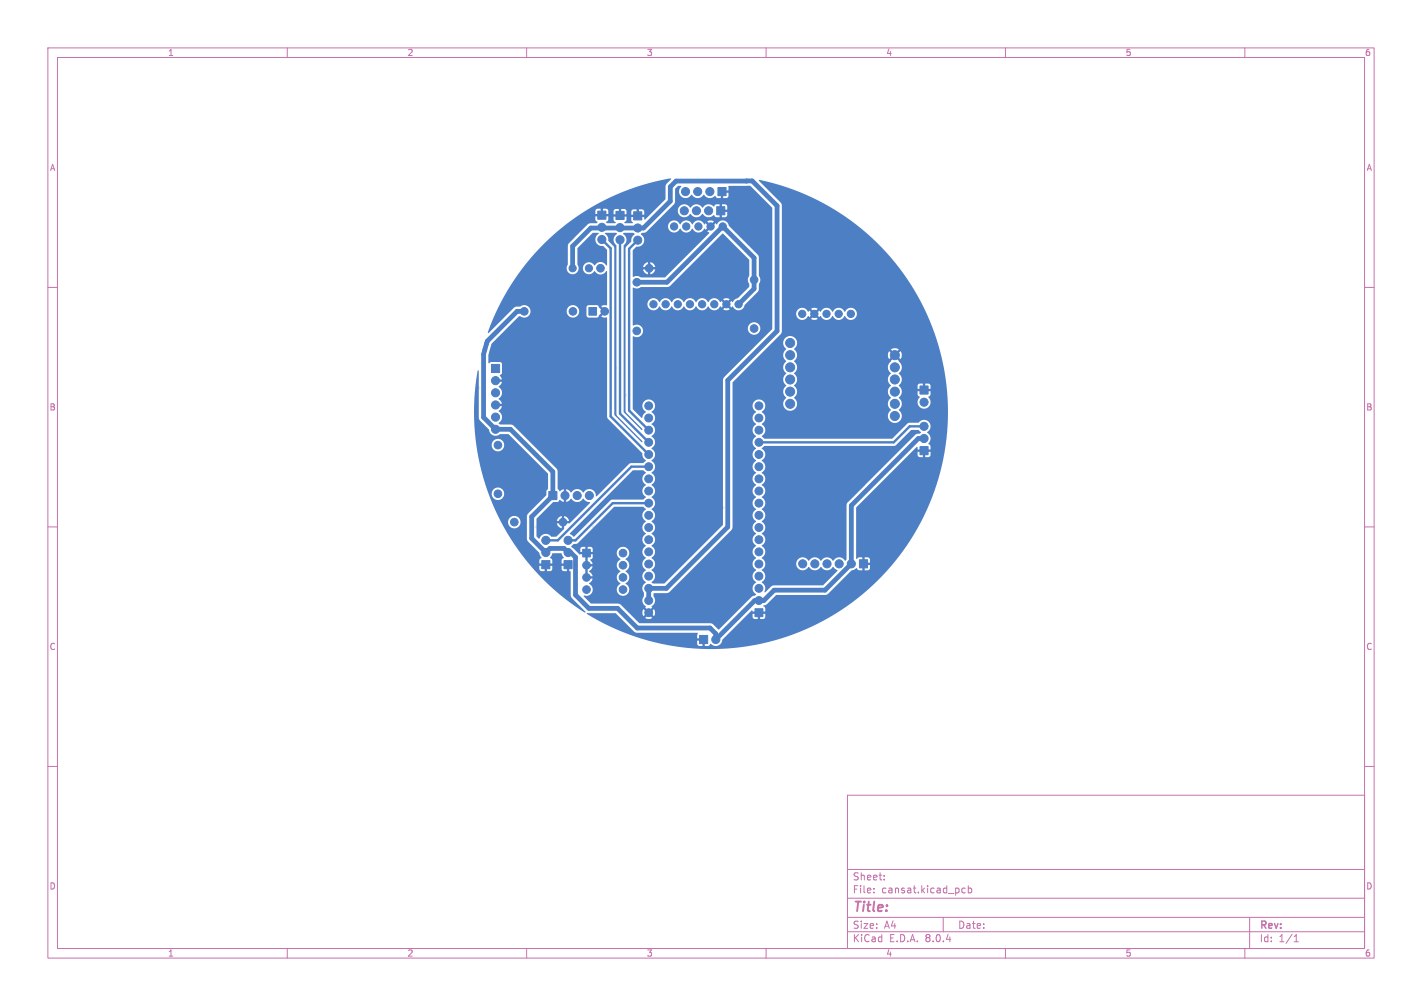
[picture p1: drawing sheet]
<svg xmlns="http://www.w3.org/2000/svg" width="297mm" height="210mm" viewBox="0 0 297 210" stroke-linecap="round" stroke-linejoin="round" font-family="sans-serif">
<defs><g id="words">
<text font-size="2.8" fill="#c872ab" x="178" y="190.9">Title:</text>
<g font-size="2.1" fill="#c872ab">
<text x="178" y="184">Sheet:</text>
<text x="178" y="186.7">File:</text>
<text x="184.1" y="186.7">cansat.kicad_pcb</text>
<text x="178" y="196.9">KiCad</text>
<text x="178" y="194.1">Size:</text>
<text x="184.7" y="194.1">A4</text>
<text x="185.7" y="196.9">E.D.A.</text>
<text x="193.3" y="196.9">8.0.4</text>
<text x="200" y="194.1">Date:</text>
<text x="263" y="194.3">Rev:</text>
<text x="263" y="196.9">Id:</text>
<text x="267.1" y="196.9">1/1</text>
</g>
<g font-size="1.8" fill="#c872ab">
<text x="35" y="11.9">1</text>
<text x="85" y="11.9">2</text>
<text x="135" y="11.9">3</text>
<text x="185" y="11.9">4</text>
<text x="235" y="11.9">5</text>
<text x="285" y="11.9">6</text>
<text x="10.3" y="35.9">A</text>
<text x="285.4" y="35.9">A</text>
<text x="10.3" y="85.9">B</text>
<text x="285.3" y="85.9">B</text>
<text x="10.3" y="135.9">C</text>
<text x="285.3" y="135.9">C</text>
<text x="10.3" y="185.9">D</text>
<text x="285.3" y="185.9">D</text>
<text x="35" y="199.9">1</text>
<text x="85" y="199.9">2</text>
<text x="135" y="199.9">3</text>
<text x="185" y="199.9">4</text>
<text x="235" y="199.9">5</text>
<text x="285" y="199.9">6</text>
</g>
</g></defs>
<g fill="none" stroke="#c872ab" stroke-width=".21">
<path d="M10 10h277v190h-277zM12 12h273v186h-273zM60 10v2M110 10v2M160 10v2M210 10v2M260 10v2M10 60h2M285 60h2M10 110h2M285 110h2M10 160h2"/>
<path d="M285 160h2M177 166h108v32h-108zM60 198v2M110 198v2M160 198v2M177 194.5h108M177 191.5h108M177 187.5h108M177 181.5h108M182.5 186.3v.1M182.5 185.5v.1M184.7 183.6v.1"/>
<path d="M184.7 182.8v.1M197 191.5v3M201.6 185.5l-.4-.1-.3 .3 .1 .6h.6M202.2 185.5l.5-.1 .3 .3-.2 .6h-.6M202.2 184.9v1.5M210 198v2M260 198v2M261 191.5v6.5M270.3 196.6h.9M270.3 195.5l.4-.4v1.5"/>
</g>
<g fill="#4d7fc4" stroke="#4d7fc4" stroke-width=".21">
<path d="M117.8 117h1.7v1.7h-1.7z"/>
<path d="M121.7 114.7h1.6v1.6h-1.6z"/>
<path d="M102.7 76.1h1.7v1.7h-1.7z"/>
<path d="M157.7 127.1h1.6v1.6h-1.6z"/>
<path d="M146.1 132.6h1.7v1.8h-1.7z"/>
<path d="M128.6 44.1h1.7v1.7h-1.7z"/>
<path d="M123 64.2h1.6v1.6h-1.6z"/>
<path d="M192.1 80.6h1.7v1.7h-1.7z"/>
<path d="M114.6 102.6h1.7v1.7h-1.7z"/>
<path d="M149.9 39.2h1.7v1.7h-1.7z"/>
<path d="M192.1 93.2h1.7v1.7h-1.7z"/>
<path d="M113.1 117h1.7v1.7h-1.7z"/>
<path d="M132.4 44.2h1.7v1.7h-1.7z"/>
<path d="M149.7 43.2h1.7v1.7h-1.7z"/>
<path d="M124.8 44.1h1.7v1.7h-1.7z"/>
<path d="M179.5 116.8h1.7v1.7h-1.7z"/>
<circle cx="167.5" cy="65.5" r=".76"/>
<circle cx="170.1" cy="65.5" r=".76"/>
<circle cx="172.6" cy="65.5" r=".76"/>
<circle cx="175.2" cy="65.5" r=".76"/>
<circle cx="177.7" cy="65.5" r=".76"/>
<circle cx="118.7" cy="115.3" r=".85"/>
<circle cx="118.7" cy="112.8" r=".85"/>
<circle cx="122.5" cy="118" r=".8"/>
<circle cx="122.5" cy="120.5" r=".8"/>
<circle cx="122.5" cy="123.1" r=".8"/>
<circle cx="130.1" cy="123.1" r=".8"/>
<circle cx="130.1" cy="120.5" r=".8"/>
<circle cx="130.1" cy="118" r=".8"/>
<circle cx="130.1" cy="115.5" r=".8"/>
<circle cx="109.5" cy="65" r=".8"/>
<circle cx="119.7" cy="65" r=".8"/>
<circle cx="103.5" cy="79.5" r=".85"/>
<circle cx="103.5" cy="82" r=".85"/>
<circle cx="103.5" cy="84.5" r=".85"/>
<circle cx="103.5" cy="87.1" r=".85"/>
<circle cx="103.5" cy="89.6" r=".85"/>
<circle cx="157.5" cy="58.4" r=".8"/>
<circle cx="157.5" cy="68.6" r=".8"/>
<circle cx="133" cy="58.9" r=".8"/>
<circle cx="133" cy="69.1" r=".8"/>
<circle cx="135.5" cy="127.9" r=".82"/>
<circle cx="135.5" cy="125.4" r=".82"/>
<circle cx="135.5" cy="122.8" r=".82"/>
<circle cx="135.5" cy="120.3" r=".82"/>
<circle cx="135.5" cy="117.7" r=".82"/>
<circle cx="135.5" cy="115.2" r=".82"/>
<circle cx="135.5" cy="112.7" r=".82"/>
<circle cx="135.5" cy="110.1" r=".82"/>
<circle cx="135.5" cy="107.6" r=".82"/>
<circle cx="135.5" cy="105" r=".82"/>
<circle cx="135.5" cy="102.5" r=".82"/>
<circle cx="135.5" cy="100" r=".82"/>
<circle cx="135.5" cy="97.4" r=".82"/>
<circle cx="135.5" cy="94.9" r=".82"/>
<circle cx="135.5" cy="92.3" r=".82"/>
<circle cx="135.5" cy="89.8" r=".82"/>
<circle cx="135.5" cy="87.3" r=".82"/>
<circle cx="135.5" cy="84.7" r=".82"/>
<circle cx="158.5" cy="125.4" r=".82"/>
<circle cx="158.5" cy="122.8" r=".82"/>
<circle cx="158.5" cy="120.3" r=".82"/>
<circle cx="158.5" cy="117.7" r=".82"/>
<circle cx="158.5" cy="115.2" r=".82"/>
<circle cx="158.5" cy="112.7" r=".82"/>
<circle cx="158.5" cy="110.1" r=".82"/>
<circle cx="158.5" cy="107.6" r=".82"/>
<circle cx="158.5" cy="105" r=".82"/>
<circle cx="158.5" cy="102.5" r=".82"/>
<circle cx="158.5" cy="100" r=".82"/>
<circle cx="158.5" cy="97.4" r=".82"/>
<circle cx="158.5" cy="94.9" r=".82"/>
<circle cx="158.5" cy="92.3" r=".82"/>
<circle cx="158.5" cy="89.8" r=".82"/>
<circle cx="158.5" cy="87.3" r=".82"/>
<circle cx="158.5" cy="84.7" r=".82"/>
<circle cx="154.3" cy="63.5" r=".76"/>
<circle cx="151.7" cy="63.5" r=".76"/>
<circle cx="149.2" cy="63.5" r=".76"/>
<circle cx="146.6" cy="63.5" r=".76"/>
<circle cx="144.1" cy="63.5" r=".76"/>
<circle cx="141.6" cy="63.5" r=".76"/>
<circle cx="139" cy="63.5" r=".76"/>
<circle cx="136.5" cy="63.5" r=".76"/>
<circle cx="149.5" cy="133.5" r=".85"/>
<circle cx="129.5" cy="47.5" r=".85"/>
<circle cx="129.5" cy="50.1" r=".85"/>
<circle cx="126.3" cy="65" r=".8"/>
<circle cx="193" cy="84" r=".85"/>
<circle cx="125.4" cy="56" r=".8"/>
<circle cx="135.6" cy="56" r=".8"/>
<circle cx="104" cy="103.1" r=".8"/>
<circle cx="104" cy="92.9" r=".8"/>
<circle cx="118" cy="103.4" r=".85"/>
<circle cx="120.5" cy="103.4" r=".85"/>
<circle cx="123.1" cy="103.4" r=".85"/>
<circle cx="151" cy="47.3" r=".76"/>
<circle cx="148.4" cy="47.3" r=".76"/>
<circle cx="145.9" cy="47.3" r=".76"/>
<circle cx="143.3" cy="47.3" r=".76"/>
<circle cx="140.8" cy="47.3" r=".76"/>
<circle cx="148.3" cy="40" r=".85"/>
<circle cx="145.7" cy="40" r=".85"/>
<circle cx="143.2" cy="40" r=".85"/>
<circle cx="193" cy="91.5" r=".85"/>
<circle cx="193" cy="89" r=".85"/>
<circle cx="119.6" cy="56" r=".75"/>
<circle cx="123" cy="56" r=".75"/>
<circle cx="114" cy="115.3" r=".85"/>
<circle cx="114" cy="112.8" r=".85"/>
<circle cx="186.9" cy="86.8" r=".95"/>
<circle cx="186.9" cy="84.3" r=".95"/>
<circle cx="186.9" cy="81.8" r=".95"/>
<circle cx="186.9" cy="79.2" r=".95"/>
<circle cx="186.9" cy="76.7" r=".95"/>
<circle cx="186.9" cy="74.1" r=".95"/>
<circle cx="165" cy="71.6" r=".95"/>
<circle cx="165" cy="74.1" r=".95"/>
<circle cx="165" cy="76.7" r=".95"/>
<circle cx="165" cy="79.2" r=".95"/>
<circle cx="165" cy="81.8" r=".95"/>
<circle cx="165" cy="84.3" r=".95"/>
<circle cx="107.4" cy="109" r=".8"/>
<circle cx="117.6" cy="109" r=".8"/>
<circle cx="133.2" cy="47.6" r=".85"/>
<circle cx="133.2" cy="50.1" r=".85"/>
<circle cx="148" cy="44" r=".85"/>
<circle cx="145.5" cy="44" r=".85"/>
<circle cx="142.9" cy="44" r=".85"/>
<circle cx="125.7" cy="47.5" r=".85"/>
<circle cx="125.7" cy="50" r=".85"/>
<circle cx="177.8" cy="117.7" r=".85"/>
<circle cx="175.3" cy="117.7" r=".85"/>
<circle cx="172.7" cy="117.7" r=".85"/>
<circle cx="170.2" cy="117.7" r=".85"/>
<circle cx="167.6" cy="117.7" r=".85"/>
</g>
<g fill="#ececec" stroke="#ececec" stroke-width=".21">
<circle cx="162.1" cy="103.7" r=".25"/>
<circle cx="119" cy="76" r=".25"/>
<circle cx="178.5" cy="98.6" r=".25"/>
<circle cx="166" cy="126" r=".25"/>
<circle cx="146" cy="56" r=".25"/>
<circle cx="123" cy="60" r=".25"/>
<circle cx="126" cy="118" r=".25"/>
<circle cx="144" cy="42" r=".25"/>
<circle cx="152" cy="117" r=".25"/>
<circle cx="142" cy="93" r=".25"/>
<circle cx="113" cy="69" r=".25"/>
<circle cx="148" cy="84" r=".25"/>
<circle cx="107" cy="105" r=".25"/>
<circle cx="173.9" cy="110.5" r=".25"/>
<circle cx="151" cy="106" r=".25"/>
<circle cx="111" cy="88" r=".25"/>
<circle cx="147" cy="42" r=".25"/>
<circle cx="160" cy="77" r=".25"/>
<circle cx="112" cy="110" r=".25"/>
<circle cx="163.3" cy="98.8" r=".25"/>
<circle cx="107" cy="101" r=".25"/>
<circle cx="148" cy="74" r=".25"/>
<circle cx="144.4" cy="45.5" r=".25"/>
<circle cx="117" cy="93" r=".25"/>
<circle cx="128.6" cy="76.8" r=".25"/>
<circle cx="122.1" cy="108.9" r=".25"/>
<circle cx="124" cy="110" r=".25"/>
<circle cx="191" cy="80" r=".25"/>
<circle cx="166.2" cy="95.1" r=".25"/>
<circle cx="133" cy="117" r=".25"/>
<circle cx="124" cy="88" r=".25"/>
<circle cx="162.1" cy="106.3" r=".25"/>
<circle cx="144.7" cy="104.8" r=".25"/>
<circle cx="168.4" cy="51.9" r=".3"/>
<circle cx="125" cy="129" r=".25"/>
<circle cx="133" cy="122" r=".25"/>
<circle cx="168" cy="84" r=".25"/>
<circle cx="154" cy="98" r=".25"/>
<circle cx="133" cy="119" r=".25"/>
<circle cx="168.7" cy="113.1" r=".25"/>
<circle cx="112" cy="59" r=".25"/>
<circle cx="130.6" cy="82.5" r=".25"/>
<circle cx="117" cy="116" r=".25"/>
<circle cx="131" cy="101" r=".25"/>
<circle cx="170" cy="46" r=".25"/>
<circle cx="160" cy="48" r=".25"/>
<circle cx="171.3" cy="112.3" r=".25"/>
<circle cx="167" cy="72" r=".25"/>
<circle cx="141" cy="116" r=".25"/>
<circle cx="108" cy="80" r=".25"/>
<circle cx="148" cy="94" r=".25"/>
<circle cx="162.2" cy="101" r=".25"/>
<circle cx="125" cy="94" r=".25"/>
<circle cx="142" cy="133" r=".25"/>
<circle cx="100" cy="81" r=".25"/>
<circle cx="126" cy="121" r=".25"/>
<circle cx="106" cy="69" r=".25"/>
<circle cx="100" cy="94" r=".25"/>
<circle cx="143" cy="86" r=".25"/>
<circle cx="133" cy="113" r=".25"/>
<circle cx="180.2" cy="82.1" r=".25"/>
<circle cx="172" cy="88.6" r=".25"/>
</g>
<path d="M119.6 56v-4.6l3.8-3.8h11l5.6-5.6v-3l1.2-1.2h15.9l5.2 5.2v26.1l-10.3 10.3v30.6l-12.8 12.8h-3.7v2.6M133 58.9h6.3l11.7-11.6 6.5 6.5v6.5l-3.2 3.2M109.5 65h-1.5l-6.2 6.2-.8 2.8v13.1l2.5 2.5h3.1l8.9 8.9v4.9l-4.4 4.5v4.5l2.9 2.9 .8-.8h3l.9 .8h.5l1 1v7.9l2.8 2.8h6l4.1 4.1h15.2l1.2 1.2v1.2l8.1-8.1h1.9l2.2-2.2h10.6l5.5-5.5v-12.2l14-14h1.2" fill="none" stroke="#4d7fc4" stroke-width="1"/>
<path d="M125.7 50l1.8 1.8v35.1l8 8M129.5 50.1v36.3l6 5.9M133.2 50.1l-1.8 1.8v33.8l4.1 4.1M135.5 97.4h-3.6l-15.4 15.4h-2.5M193 89h-3l-3.3 3.3h-28.2M135.5 105h-7.5l-7.8 7.8h-1.5" fill="none" stroke="#4d7fc4" stroke-width=".5"/>
<g fill="#4d7fc4">
<path d="M158.5 37.6h.1a49.5 49.5 0 0 1 25.6 14.2l3.7 4.2 2.6 3.8a49.5 49.5 0 0 1-6.9 61.1 49.5 49.5 0 0 1-61.1 7.2l.2-.1h5.9l3.9 3.9 .5 .2h12.6l.2 .1-.2 .3v.7h.9v.6h-.9l.2 .9 .9 .2v-1h.5v1l.9-.1 .3-.4a1.42 1.42 0 0 0 1.5 .4 1.42 1.42 0 0 0 1-1.3l6.1-6.1 .2 .2h.8v.6h-.8v.6l.2 .4h.9v-.8h.5v.8l.9-.1 .1-.9h-.8v-.6h.8v-.6l-.4-.6 .8-.3 1.9-1.9h10.5l.3-.2 4.9-4.9 1.1-.5 .4 .4 .8 .1v-1h.5v1l1-.2 .1-1h-.9v-.4h.9l-.1-1-1-.1v.9h-.5v-.9h-.7l-.5 .3-.1-.1v-10.7l12.6-12.6h.2l.1 .5h.9v.5h-.9v.7l.2 .4h.8v-.9h.6v.9l.9-.1 .1-1h-.9v-.5h.9v-.8l-.4-.4a1.51 1.51 0 0 0-.3-2.4 1.39 1.39 0 0 0 .4-2.1 1.39 1.39 0 0 0-2.2 .1l-2.2 .1-3.3 3.3h-26.6l-.6-.6a1.41 1.41 0 0 0 0-2.5 1.45 1.45 0 0 0 0-2.5 1.37 1.37 0 0 0 .5-2.1 1.37 1.37 0 0 0-2.2 0 1.37 1.37 0 0 0 .5 2.1 1.45 1.45 0 0 0 0 2.5 1.45 1.45 0 0 0 0 2.6 1.45 1.45 0 0 0 0 2.5 1.45 1.45 0 0 0 0 2.6 1.45 1.45 0 0 0 0 2.5 1.45 1.45 0 0 0 0 2.5 1.45 1.45 0 0 0 0 2.6 1.45 1.45 0 0 0 0 2.5 1.45 1.45 0 0 0 0 2.6 1.45 1.45 0 0 0 0 2.5 1.45 1.45 0 0 0 0 2.5 1.45 1.45 0 0 0 0 2.6 1.45 1.45 0 0 0 0 2.5 1.45 1.45 0 0 0 0 2.6 1.45 1.45 0 0 0 0 2.5l-.9 .5-6.9 6.8-1.2-1.1-.5-.2h-14.8l-4.1-4-.4-.1h-5.6l-1.6-1.5v-.2a1.37 1.37 0 0 0 1.8-.7 1.37 1.37 0 0 0-.7-1.8l.5-.4 .3-.6h-1v-.5h1l-.3-.6-.5-.4 .5-.5 .3-.6h-1v-.4h1l-.5-.9 .4-.4 .1-.8h-1l.1-.2h5.9l.2 .6 .6 .7a1.38 1.38 0 0 0-.8 1.2 1.38 1.38 0 0 0 .8 1.3 1.42 1.42 0 0 0-.8 1.2 1.42 1.42 0 0 0 .8 1.3 1.34 1.34 0 0 0-.5 2.1 1.34 1.34 0 0 0 2.1 0 1.34 1.34 0 0 0-.6-2.1 1.42 1.42 0 0 0 .8-1.3 1.42 1.42 0 0 0-.8-1.2 1.42 1.42 0 0 0 .8-1.3 1.42 1.42 0 0 0-.8-1.3 1.32 1.32 0 0 0 .3-2.3 1.32 1.32 0 0 0-2.1 1.1h-5.9l-.1-.3h1l-.1-.9-.9-.1v.9h-.6v-.9h-.5l-.4 .2-.1 .8h1v.5l-1.2 .1-1.7-1.8 .5-.4 .9-.2 7.6-7.6h6l.6 .6a1.4 1.4 0 0 0 0 2.5 1.45 1.45 0 0 0 0 2.5 1.45 1.45 0 0 0 0 2.5 1.45 1.45 0 0 0 0 2.6 1.45 1.45 0 0 0 0 2.5 1.45 1.45 0 0 0 0 2.6l-.1 .1a1.37 1.37 0 0 0-.3 2v.8a1.43 1.43 0 0 0 .4 2.1l-.2 .2 .6 .6-.3 .3-.6-.5-.2 .7 .2 .7 .6-.5 .3 .3-.6 .6a1.3 1.3 0 0 0 1.5 0l-.5-.6 .3-.3 .6 .5 .2-.7-.2-.7-.6 .5-.3-.3 .5-.6-.1-.3a1.37 1.37 0 0 0 .4-2.1l.1-.6h2.7l.5-.2 13.1-13.1 .1-.4v-30.3l8.2-8.2h2.4l.1 .7 .5 .6a1.58 1.58 0 0 0 0 2.5 1.58 1.58 0 0 0 0 2.6 1.58 1.58 0 0 0 0 2.5 1.58 1.58 0 0 0 0 2.6 1.48 1.48 0 0 0-.2 2.2 1.48 1.48 0 0 0 2.2-.1 1.48 1.48 0 0 0-.4-2.2 1.58 1.58 0 0 0 0-2.5 1.57 1.57 0 0 0 0-2.6l.5-.5 .2-.7h18.9l.2 .7 .5 .5a1.65 1.65 0 0 0 0 2.6 1.58 1.58 0 0 0 0 2.6 1.58 1.58 0 0 0 0 2.5 1.48 1.48 0 0 0-.2 2.2 1.48 1.48 0 0 0 2.2-.1 1.48 1.48 0 0 0-.4-2.2h.1a1.43 1.43 0 0 0 .5-1.5h3.3l.1 .2a1.39 1.39 0 0 0 2 .9 1.39 1.39 0 0 0 .2-2.3l.4-.3v-.8h-.9v-.5h.9v-.9l-.3-.2h-.7v.9h-.6v-.9h-.6l-.4 .2v.9h.9v.5h-.9v.8l.4 .4-.4 .6-.1 .5h-3.3l-.6-1a1.58 1.58 0 0 0 0-2.5 1.57 1.57 0 0 0 0-2.6 1.57 1.57 0 0 0 0-2.5l-.7-.8 .3-.4 .8 .8 .2-.6v-.7l-.2-.4-.8 .8-.3-.4 .7-.7a1.44 1.44 0 0 0-1.6 0l.7 .7-.3 .4-.8-.8-.3 .8 .2 .7 .1 .2 .8-.8 .3 .4-1.2 1.4-.2 .7h-18.9l-.2-.7-.5-.6a1.57 1.57 0 0 0 0-2.6 1.46 1.46 0 0 0-.1-2.5 1.46 1.46 0 0 0-2.1 1.3h-2.4l2.1-2.2v-3.9h3a1.32 1.32 0 0 0 1.1 1.3 1.32 1.32 0 0 0 1.4-.8l.2 .2 .7-.6 .4 .3-.7 .7 .7 .2 .7-.2-.7-.7 .4-.3 .6 .6 .3-.2a1.38 1.38 0 0 0 1.2 .8 1.38 1.38 0 0 0 1.3-.8 1.38 1.38 0 0 0 1.3 .8 1.38 1.38 0 0 0 1.2-.8 1.31 1.31 0 0 0 2 .6 1.31 1.31 0 0 0 0-2.1 1.31 1.31 0 0 0-2 .6 1.39 1.39 0 0 0-1.2-.8 1.39 1.39 0 0 0-1.3 .8 1.39 1.39 0 0 0-1.3-.8 1.39 1.39 0 0 0-1.2 .8l-.3-.3-.6 .7-.4-.4 .7-.6-.7-.2-.7 .2 .7 .6-.4 .4-.7-.7-.2 .3a1.32 1.32 0 0 0-1.4-.8 1.32 1.32 0 0 0-1.1 1.2h-3v-22.8l-.2-.4-4.6-4.5z"/>
<path d="M99.8 77.4h.2v9.8l.2 .6 1.9 1.9a1.41 1.41 0 0 0 .9 1.2 1.41 1.41 0 0 0 1.5-.3l1.7 .1 8.3 8.2v3.1l-.4 .5v.9l-3.8 3.8-.2 .4v5.1l2.5 2.7 .5 1-.4 .4v.8h.9v.5h-.9v.7l.2 .4h.9v-.9h.4v.9l1-.1 .2-1h-1v-.5h1l-.1-.8-.4-.4 .4-.8h2l.5 .8-.4 .4-.1 .8h.9v.5h-.9l.1 .9 .3 .2h.7v-.9h.5v.9l.3 .2v5.1l3.1 3.2v.2l-2.1-1.3-3.3-2.5-3.2-2.9-2.8-3-3.4-4.5-2.8-4.7h1.4v.2a1.31 1.31 0 0 0 2.1 .8 1.31 1.31 0 0 0-.2-2.2 1.31 1.31 0 0 0-1.9 1.2h-1.4l-1.3-2.6-1.4-3.3h.7v.2a1.31 1.31 0 0 0 2.1 .8 1.31 1.31 0 0 0-.2-2.2 1.31 1.31 0 0 0-1.9 1.2h-.7l-.2-.6a49.5 49.5 0 0 1-2.3-9.5l3.2-.1a1.31 1.31 0 0 0 1.9 1.2 1.31 1.31 0 0 0 .2-2.2 1.31 1.31 0 0 0-2.1 .8v.2h-3.2a48.5 48.5 0 0 1 .3-15.5z"/>
<path d="M159.1 93.5l.6-.4h27l.4-.2 3.2-3.1h1.5l.6 .4-.3 .3-.9 .3-14.3 14.3-.1 .3v11.3l-.3 .4a1.48 1.48 0 0 0-2.5 0 1.48 1.48 0 0 0-2.6 0 1.48 1.48 0 0 0-2.5 0 1.38 1.38 0 0 0-2.1-.4 1.38 1.38 0 0 0 .1 2.1 1.38 1.38 0 0 0 2-.5 1.48 1.48 0 0 0 2.6 0 1.48 1.48 0 0 0 2.5 0l.9 .9-3 3h-10.3l-.5 .2-1.2 1.2-.2-.1a1.5 1.5 0 0 0-.6-2 1.45 1.45 0 0 0 0-2.5 1.45 1.45 0 0 0 0-2.5 1.45 1.45 0 0 0 0-2.6 1.45 1.45 0 0 0 0-2.5 1.45 1.45 0 0 0 0-2.6 1.45 1.45 0 0 0 0-2.5 1.45 1.45 0 0 0 0-2.5 1.45 1.45 0 0 0 0-2.6 1.45 1.45 0 0 0 0-2.5 1.45 1.45 0 0 0 0-2.6 1.45 1.45 0 0 0 0-2.5z"/>
<path d="M141.6 38.8h.6l.1 .1a1.4 1.4 0 0 0 .1 2.2 1.4 1.4 0 0 0 2.1-.5 1.48 1.48 0 0 0 2.5 0 1.51 1.51 0 0 0 2.4 .3l.3 .4h.9v-.9h.4v.9h.9l.2-.3 .1-.7h-1v-.6h1v-.9h4.4l4.7 4.6v25.2l-10.1 10.2-.2 .3v30.5l-12.2 12.2h-2.4l-.3-.3a1.41 1.41 0 0 0 0-2.5 1.45 1.45 0 0 0 0-2.5 1.45 1.45 0 0 0 0-2.6 1.45 1.45 0 0 0 0-2.5 1.45 1.45 0 0 0 0-2.6 1.45 1.45 0 0 0 0-2.5 1.45 1.45 0 0 0 0-2.5 1.45 1.45 0 0 0 0-2.6 1.45 1.45 0 0 0 0-2.5 1.45 1.45 0 0 0 0-2.6 1.45 1.45 0 0 0 0-2.5 1.46 1.46 0 0 0 0-2.5 1.46 1.46 0 0 0 0-2.6 1.45 1.45 0 0 0 0-2.5 1.37 1.37 0 0 0 .5-2.1 1.37 1.37 0 0 0-2.2 0 1.37 1.37 0 0 0 .5 2.1l-.1 .1a1.4 1.4 0 0 0-.7 1.1h-.1l-1.8-1.8v-15.1l.1-.1a1.31 1.31 0 0 0 1.5-.1 1.31 1.31 0 0 0 .4-1.5h22v.2a1.31 1.31 0 0 0 2.1 .8 1.31 1.31 0 0 0-.2-2.2 1.31 1.31 0 0 0-1.9 1.2h-22l-.1-.2a1.5 1.5 0 0 0-1.9-.4v-7.8l.1-.2a1.41 1.41 0 0 0 1.6-.1h5.5l.4-.1 11.1-11.1 5.6 5.5v3.3l-.1 .3a1.39 1.39 0 0 0 .1 1.5v.6l-2.4 2.3-.7 .3-.3 .6-.3-.3-.7 .7-.3-.4 .6-.6-.7-.3-.7 .3 .7 .6-.4 .4-.6-.7-.2 .3a1.38 1.38 0 0 0-1.3-.9 1.38 1.38 0 0 0-1.3 .9 1.38 1.38 0 0 0-1.3-.9 1.38 1.38 0 0 0-1.2 .9 1.38 1.38 0 0 0-1.3-.9 1.38 1.38 0 0 0-1.3 .9 1.38 1.38 0 0 0-1.2-.9 1.38 1.38 0 0 0-1.3 .9 1.38 1.38 0 0 0-1.3-.9 1.38 1.38 0 0 0-1.2 .9 1.28 1.28 0 0 0-1.9-.8 1.28 1.28 0 0 0-.4 1.9 1.28 1.28 0 0 0 2 .1l.3-.4a1.38 1.38 0 0 0 1.2 .9 1.38 1.38 0 0 0 1.3-.9 1.38 1.38 0 0 0 1.3 .9 1.38 1.38 0 0 0 1.2-.9 1.38 1.38 0 0 0 1.3 .9 1.38 1.38 0 0 0 1.3-.9 1.38 1.38 0 0 0 1.2 .9 1.38 1.38 0 0 0 1.3-.9 1.38 1.38 0 0 0 1.3 .9 1.38 1.38 0 0 0 1.3-.9l.2 .3 .6-.7 .4 .4-.7 .7 .7 .2 .7-.2-.6-.7 .3-.4 .7 .7 .2-.3a1.33 1.33 0 0 0 1.4 .9 1.33 1.33 0 0 0 1.1-1.2l2.8-2.7 .2-.5v-1.2a1.35 1.35 0 0 0 0-1.7l-.1-4.1-6.2-6.3a1.31 1.31 0 0 0-1.2-1.1 1.31 1.31 0 0 0-1.3 .8l-.2-.2-.7 .6-.4-.3 .7-.7-.7-.2-.7 .2 .7 .7-.4 .3-.6-.6-.3 .2a1.39 1.39 0 0 0-1.2-.8 1.39 1.39 0 0 0-1.3 .8 1.39 1.39 0 0 0-1.3-.8 1.39 1.39 0 0 0-1.2 .8 1.28 1.28 0 0 0-1.8-.7 1.28 1.28 0 0 0-.5 1.9 1.28 1.28 0 0 0 2 .1l.3-.4a1.38 1.38 0 0 0 1.2 .8 1.38 1.38 0 0 0 1.3-.8 1.38 1.38 0 0 0 1.3 .8 1.38 1.38 0 0 0 1.2-.8l.3 .3 .6-.7 .4 .4-.7 .6 .4 .2v.2l-9.2 9.2h-5a2.06 2.06 0 0 0-1.7-.2v-2h3.1v.6h-1l.3 .5 .7 .5v-1h.5v1l.6-.3 .5-.7h-1v-.6h1l-.5-.7-.6-.3v1h-.5v-1l-.7 .5-.3 .5h-2.1v-3.4l.7-.8a1.44 1.44 0 0 0 1.6-.9 1.44 1.44 0 0 0-.7-1.8l.3-.2 .9-.2 4.4-4.4h2.2v.2a1.42 1.42 0 0 0 1.2 1.1 1.42 1.42 0 0 0 1.4-.7 1.48 1.48 0 0 0 2.6 0 1.51 1.51 0 0 0 2.3 .3l.3 .4h.9v-.9h.5v.9h.8l.3-.4v-.6h-.9v-.6h.9v-.7l-.3-.3-.8-.1v1h-.5v-1l-.9 .1-.2 .4a1.61 1.61 0 0 0-2.5 .3 1.48 1.48 0 0 0-2.5 0 1.39 1.39 0 0 0-1.6-.7 1.39 1.39 0 0 0-1 1.3h-2.2l1.5-1.5 .1-3z"/>
<path d="M122.2 118.3h.6v1.9h-.6z"/>
<path d="M122.2 115.8h.6v1.9h-.6z"/>
<path d="M115.5 104.8h.9l.5-.5 .9 .5v-.9h.5v.9l.6-.3 .3-.4a1.55 1.55 0 0 0 2.6 0h.1a1.57 1.57 0 0 0 1.3 .8l-4.2 4.4-1.1-.1v-.4h1l-.3-.6-.4-.3-.4-.2v1h-.5v-1l-.6 .3-.4 .8h1v.4h-1l.1 .2 .3 .6 .6 .3v-1h.5v1.1l-1.6 1.6h-1a1.46 1.46 0 0 0-1.4-.5 1.46 1.46 0 0 0-1.2 1l-.5-.5v-3.7z"/>
<path d="M132.2 98.2h2.1l.6 .5a1.45 1.45 0 0 0 0 2.5 1.45 1.45 0 0 0 0 2.6l-.6 .5-6.7 .1-7.7 7.6-.9-.5v-.2z"/>
<path d="M113.7 50.8a48.6 48.6 0 0 1 26.5-13.5l-1.2 1.4v2.9l-4.3 4.3-.1-.2-.1-.4h-.9v-.5h.9l-.1-.9-.9-.2v.9h-.6v-.9h-.7l-.3 .4-.1 .7h1v.5h-1l.1 .7 .3 .5-1.7 .1-.1-.2 .4-.5v-.7h-.9v-.5h.9v-.8l-.3-.3h-.7v.9h-.6v-.9h-.6l-.4 .3v.8h.9v.5h-.9v.7l.4 .6-1.8 .1-.2-.3 .4-.3 .1-.8h-1v-.5h1l-.2-1-1-.1v.9h-.4v-.9l-1 .1-.1 1h.9v.5h-.9v.7l.4 .4v.2l-.2 .1h-1.3l-.5 .2-4.1 4.1-.1 4.4a1.26 1.26 0 0 0 .2 1.7 1.26 1.26 0 0 0 1.7-.1 1.26 1.26 0 0 0 .1-1.7v-3.4l3.2-3.2h1.1l.2 .2a1.41 1.41 0 0 0-.7 1.7 1.41 1.41 0 0 0 1.6 .9l.8 .8-.1 3.2a1.45 1.45 0 0 0-2.4 0h-.1a1.29 1.29 0 0 0-2-.3 1.29 1.29 0 0 0 .1 2 1.29 1.29 0 0 0 1.9-.5 1.41 1.41 0 0 0 2.5 0l.1 .1v7h-.7l-.5 .2 .6 .7-.3 .4-1.1-1.2h-2l-.3 .3v1.8l.4 .4h1.8l1.2-1.3 .3 .4-.6 .7 1.2 .3v20.8l7.3 7.4a1.66 1.66 0 0 0 .8 1.6l-.6 .5h-2.5l-.4 .1-6.9 6.8a1.46 1.46 0 0 0-1-1.4 1.46 1.46 0 0 0-1.7 .6 1.48 1.48 0 0 0-2.5 0l-.6-.5-.4-.2v.9h-.5v-.9l-1 .4-.3-.5v-3.6l-.3-.6-8.9-9-.6-.2h-2.2l-.4-.2a1.55 1.55 0 0 0 0-2.6l.6-.6 .1-.4h-.9v-.5h.9l-.3-.6-.4-.4a1.55 1.55 0 0 0 0-2.6l.6-.6 .1-.4h-.9v-.5h.9l-.4-.8 .4-.5v-1.9l-.4-.4h-1.8l-.6 .2v-1.7l.6-2.2 5.8-5.9h.3a1.3 1.3 0 0 0 1.4 .2 1.3 1.3 0 0 0 .7-1.2h7.6v.2a1.31 1.31 0 0 0 2 .8 1.31 1.31 0 0 0-.2-2.2 1.31 1.31 0 0 0-1.8 1.2h-7.6v-.2a1.34 1.34 0 0 0-2.2-.8h-.7l-.5 .2-5.3 5.3-.2-.1a49.2 49.2 0 0 1 11.8-18.6z"/>
<path d="M126.4 48.6h2.3l.2 .1a1.52 1.52 0 0 0-.2 2.5v35.2l.2 .4 5.2 5.3v.2l-5.8-5.7v-34.8l-.2-.4-1.1-1.1a1.66 1.66 0 0 0-.7-1.6z"/>
<path d="M130.2 48.7l2-.1 .4 .3a1.63 1.63 0 0 0-.8 1.6l-1 1-.2 .4v33.9l.2 .4 3.3 3.3v.3l-3.8-3.8v-34.8a1.49 1.49 0 0 0-.2-2.4z"/>
</g>
<use href="#words"/>
</svg>
